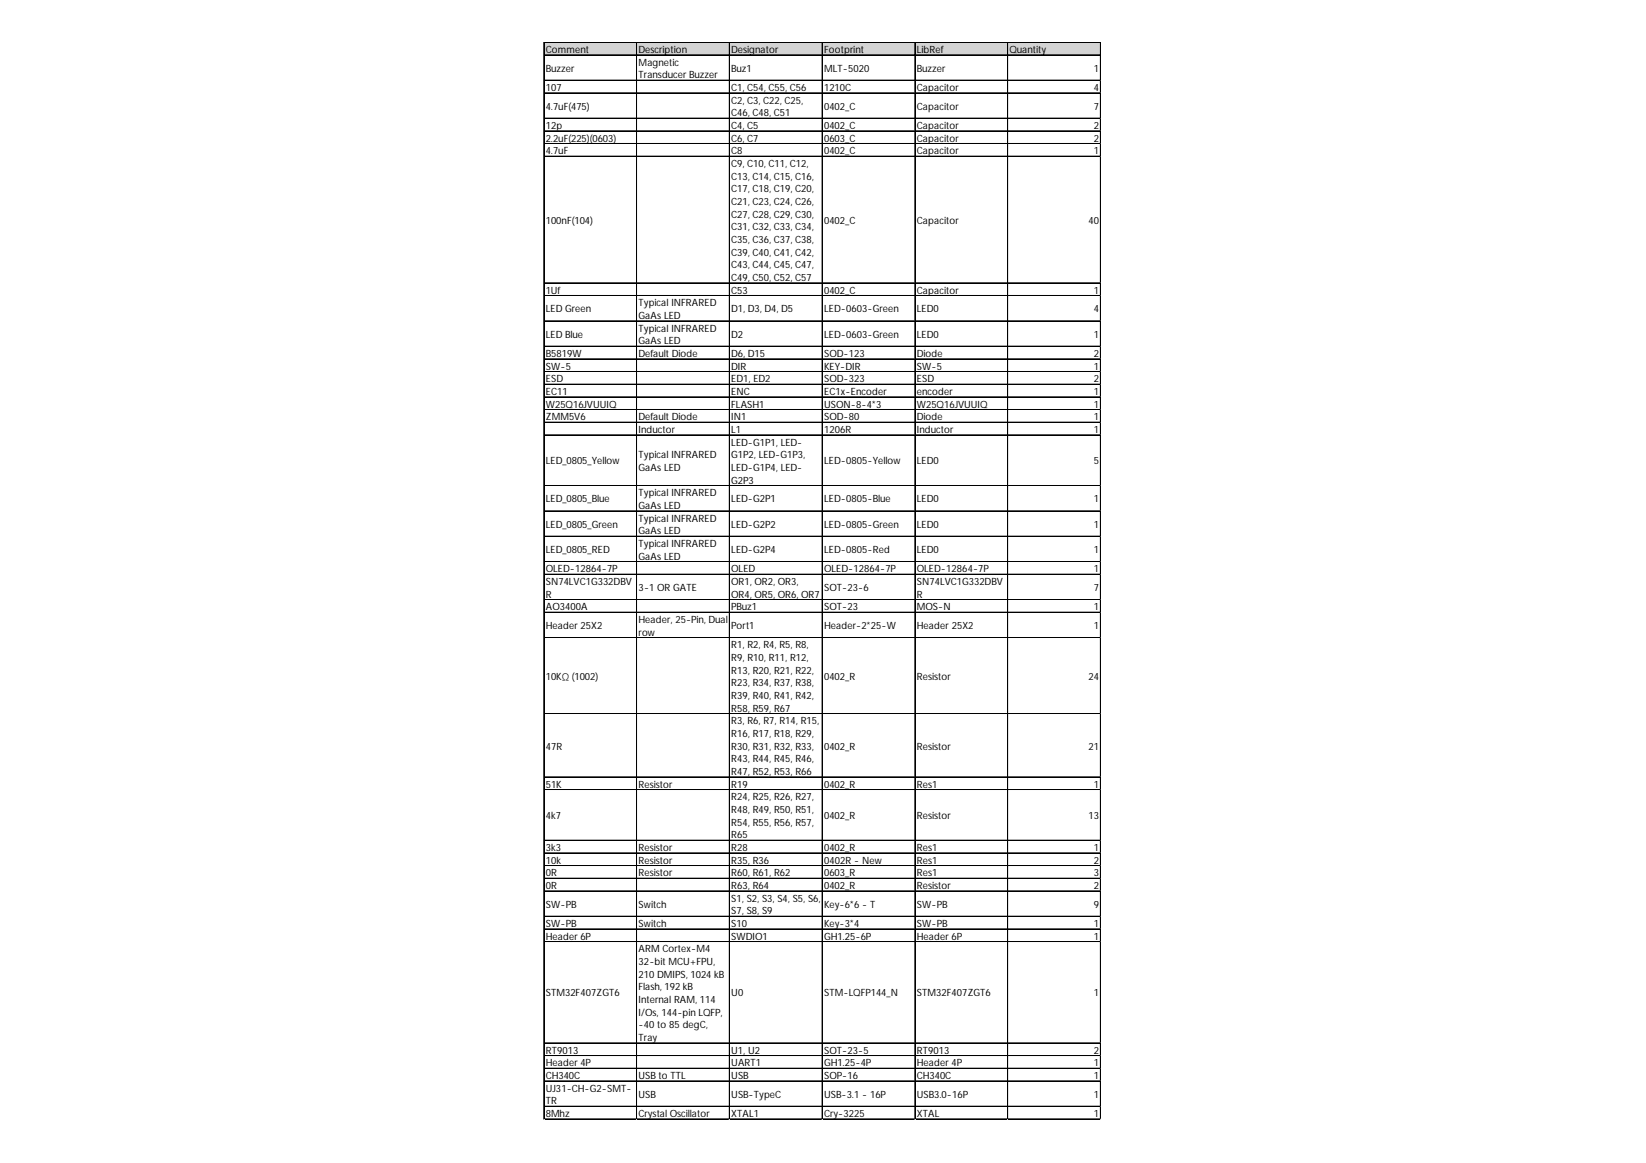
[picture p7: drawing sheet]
<svg xmlns="http://www.w3.org/2000/svg" width="297mm" height="210mm" viewBox="0 0 297 210" stroke-linecap="round" stroke-linejoin="round" font-family="sans-serif">
<defs><g id="words">
<g font-size="1.8">
<text x="98.5" y="9.5">Comment</text>
<text x="115.2" y="9.5">Description</text>
<text x="115.2" y="11.8">Magnetic</text>
<text x="132" y="9.5">Designator</text>
<text x="148.7" y="9.5">Footprint</text>
<text x="165.5" y="9.5">LibRef</text>
<text x="182.2" y="9.5">Quantity</text>
<text x="98.5" y="12.9">Buzzer</text>
<text x="98.5" y="16.4">107</text>
<text x="115.2" y="14.1">Transducer Buzzer</text>
<text x="132" y="12.9">Buz1</text>
<text x="132" y="16.4">C1, C54, C55, C56</text>
<text x="148.7" y="12.9">MLT-5020</text>
<text x="148.7" y="16.4">1210C</text>
<text x="165.5" y="12.9">Buzzer</text>
<text x="165.5" y="16.4">Capacitor</text>
<text x="197.4" y="12.9">1</text>
<text x="197.4" y="16.4">4</text>
<text x="98.5" y="19.8">4.7uF(475)</text>
<text x="98.5" y="23.3">12p</text>
<text x="132" y="18.7">C2, C3, C22, C25,</text>
<text x="132" y="21">C46, C48, C51</text>
<text x="132" y="23.3">C4, C5</text>
<text x="148.7" y="19.8">0402_C</text>
<text x="148.7" y="23.3">0402_C</text>
<text x="165.5" y="19.8">Capacitor</text>
<text x="165.5" y="23.3">Capacitor</text>
<text x="197.4" y="19.8">7</text>
<text x="197.4" y="23.3">2</text>
<text x="98.5" y="25.6">2.2uF(225)(0603)</text>
<text x="98.5" y="27.8">4.7uF</text>
<text x="132" y="25.6">C6, C7</text>
<text x="132" y="27.8">C8</text>
<text x="148.7" y="25.6">0603_C</text>
<text x="148.7" y="27.8">0402_C</text>
<text x="165.5" y="25.6">Capacitor</text>
<text x="165.5" y="27.8">Capacitor</text>
<text x="197.4" y="25.6">2</text>
<text x="197.4" y="27.8">1</text>
<text x="132" y="30.1">C9, C10, C11, C12,</text>
<text x="132" y="32.4">C13, C14, C15, C16,</text>
<text x="132" y="34.7">C17, C18, C19, C20,</text>
<text x="98.5" y="40.4">100nF(104)</text>
<text x="132" y="37">C21, C23, C24, C26,</text>
<text x="132" y="39.3">C27, C28, C29, C30,</text>
<text x="132" y="41.6">C31, C32, C33, C34,</text>
<text x="148.7" y="40.4">0402_C</text>
<text x="165.5" y="40.4">Capacitor</text>
<text x="196.4" y="40.4">40</text>
<text x="132" y="43.8">C35, C36, C37, C38,</text>
<text x="132" y="46.1">C39, C40, C41, C42,</text>
<text x="98.5" y="53">1Uf</text>
<text x="132" y="48.4">C43, C44, C45, C47,</text>
<text x="132" y="50.7">C49, C50, C52, C57</text>
<text x="132" y="53">C53</text>
<text x="148.7" y="53">0402_C</text>
<text x="165.5" y="53">Capacitor</text>
<text x="197.4" y="53">1</text>
<text x="98.5" y="56.4">LED Green</text>
<text x="115.2" y="55.3">Typical INFRARED</text>
<text x="115.2" y="57.6">GaAs LED</text>
<text x="115.2" y="59.8">Typical INFRARED</text>
<text x="132" y="56.4">D1, D3, D4, D5</text>
<text x="148.7" y="56.4">LED-0603-Green</text>
<text x="165.5" y="56.4">LED0</text>
<text x="197.4" y="56.4">4</text>
<text x="98.5" y="60.9">LED Blue</text>
<text x="98.5" y="64.4">B5819W</text>
<text x="115.2" y="62.1">GaAs LED</text>
<text x="115.2" y="64.4">Default Diode</text>
<text x="132" y="60.9">D2</text>
<text x="132" y="64.4">D6, D15</text>
<text x="148.7" y="60.9">LED-0603-Green</text>
<text x="148.7" y="64.4">SOD-123</text>
<text x="165.5" y="60.9">LED0</text>
<text x="165.5" y="64.4">Diode</text>
<text x="197.4" y="60.9">1</text>
<text x="197.4" y="64.4">2</text>
<text x="98.5" y="66.7">SW-5</text>
<text x="98.5" y="69">ESD</text>
<text x="98.5" y="71.3">EC11</text>
<text x="132" y="66.7">DIR</text>
<text x="132" y="69">ED1, ED2</text>
<text x="132" y="71.3">ENC</text>
<text x="148.7" y="66.7">KEY-DIR</text>
<text x="148.7" y="69">SOD-323</text>
<text x="148.7" y="71.3">EC1x-Encoder</text>
<text x="165.5" y="66.7">SW-5</text>
<text x="165.5" y="69">ESD</text>
<text x="165.5" y="71.3">encoder</text>
<text x="197.4" y="66.7">1</text>
<text x="197.4" y="69">2</text>
<text x="197.4" y="71.3">1</text>
<text x="98.5" y="73.6">W25Q16JVUUIQ</text>
<text x="98.5" y="75.8">ZMM5V6</text>
<text x="115.2" y="75.8">Default Diode</text>
<text x="132" y="73.6">FLASH1</text>
<text x="132" y="75.8">IN1</text>
<text x="148.7" y="73.6">USON-8-4*3</text>
<text x="148.7" y="75.8">SOD-80</text>
<text x="165.5" y="73.6">W25Q16JVUUIQ</text>
<text x="165.5" y="75.8">Diode</text>
<text x="197.4" y="73.6">1</text>
<text x="197.4" y="75.8">1</text>
<text x="98.5" y="83.8">LED_0805_Yellow</text>
<text x="115.2" y="78.1">Inductor</text>
<text x="115.2" y="82.7">Typical INFRARED</text>
<text x="132" y="78.1">L1</text>
<text x="132" y="80.4">LED-G1P1, LED-</text>
<text x="132" y="82.7">G1P2, LED-G1P3,</text>
<text x="148.7" y="78.1">1206R</text>
<text x="148.7" y="83.8">LED-0805-Yellow</text>
<text x="165.5" y="78.1">Inductor</text>
<text x="165.5" y="83.8">LED0</text>
<text x="197.4" y="78.1">1</text>
<text x="197.4" y="83.8">5</text>
<text x="115.2" y="85">GaAs LED</text>
<text x="115.2" y="89.6">Typical INFRARED</text>
<text x="132" y="85">LED-G1P4, LED-</text>
<text x="132" y="87.3">G2P3</text>
<text x="98.5" y="90.7">LED_0805_Blue</text>
<text x="98.5" y="95.2">LED_0805_Green</text>
<text x="115.2" y="91.9">GaAs LED</text>
<text x="115.2" y="94.1">Typical INFRARED</text>
<text x="132" y="90.7">LED-G2P1</text>
<text x="132" y="95.2">LED-G2P2</text>
<text x="148.7" y="90.7">LED-0805-Blue</text>
<text x="148.7" y="95.2">LED-0805-Green</text>
<text x="165.5" y="90.7">LED0</text>
<text x="165.5" y="95.2">LED0</text>
<text x="197.4" y="90.7">1</text>
<text x="197.4" y="95.2">1</text>
<text x="98.5" y="99.8">LED_0805_RED</text>
<text x="115.2" y="96.4">GaAs LED</text>
<text x="115.2" y="98.7">Typical INFRARED</text>
<text x="115.2" y="101">GaAs LED</text>
<text x="132" y="99.8">LED-G2P4</text>
<text x="148.7" y="99.8">LED-0805-Red</text>
<text x="165.5" y="99.8">LED0</text>
<text x="197.4" y="99.8">1</text>
<text x="98.5" y="103.3">OLED-12864-7P</text>
<text x="98.5" y="105.6">SN74LVC1G332DBV</text>
<text x="98.5" y="107.9">R</text>
<text x="115.2" y="106.7">3-1 OR GATE</text>
<text x="132" y="103.3">OLED</text>
<text x="132" y="105.6">OR1, OR2, OR3,</text>
<text x="132" y="107.9">OR4, OR5, OR6, OR7</text>
<text x="148.7" y="103.3">OLED-12864-7P</text>
<text x="148.7" y="106.7">SOT-23-6</text>
<text x="165.5" y="103.3">OLED-12864-7P</text>
<text x="165.5" y="105.6">SN74LVC1G332DBV</text>
<text x="165.5" y="107.9">R</text>
<text x="197.4" y="103.3">1</text>
<text x="197.4" y="106.7">7</text>
<text x="98.5" y="110.1">AO3400A</text>
<text x="98.5" y="113.5">Header 25X2</text>
<text x="115.2" y="112.4">Header, 25-Pin, Dual</text>
<text x="132" y="110.1">PBuz1</text>
<text x="132" y="113.5">Port1</text>
<text x="148.7" y="110.1">SOT-23</text>
<text x="148.7" y="113.5">Header-2*25-W</text>
<text x="165.5" y="110.1">MOS-N</text>
<text x="165.5" y="113.5">Header 25X2</text>
<text x="197.4" y="110.1">1</text>
<text x="197.4" y="113.5">1</text>
<text x="115.2" y="114.7">row</text>
<text x="132" y="117">R1, R2, R4, R5, R8,</text>
<text x="132" y="119.3">R9, R10, R11, R12,</text>
<text x="98.5" y="122.7">10KΩ (1002)</text>
<text x="132" y="121.6">R13, R20, R21, R22,</text>
<text x="132" y="123.9">R23, R34, R37, R38,</text>
<text x="148.7" y="122.7">0402_R</text>
<text x="165.5" y="122.7">Resistor</text>
<text x="196.4" y="122.7">24</text>
<text x="132" y="126.1">R39, R40, R41, R42,</text>
<text x="132" y="128.4">R58, R59, R67</text>
<text x="132" y="130.7">R3, R6, R7, R14, R15,</text>
<text x="98.5" y="135.3">47R</text>
<text x="132" y="133">R16, R17, R18, R29,</text>
<text x="132" y="135.3">R30, R31, R32, R33,</text>
<text x="132" y="137.6">R43, R44, R45, R46,</text>
<text x="148.7" y="135.3">0402_R</text>
<text x="165.5" y="135.3">Resistor</text>
<text x="196.4" y="135.3">21</text>
<text x="98.5" y="142.2">51K</text>
<text x="115.2" y="142.2">Resistor</text>
<text x="132" y="139.9">R47, R52, R53, R66</text>
<text x="132" y="142.2">R19</text>
<text x="148.7" y="142.2">0402_R</text>
<text x="165.5" y="142.2">Res1</text>
<text x="197.4" y="142.2">1</text>
<text x="98.5" y="147.8">4k7</text>
<text x="132" y="144.4">R24, R25, R26, R27,</text>
<text x="132" y="146.7">R48, R49, R50, R51,</text>
<text x="132" y="149">R54, R55, R56, R57,</text>
<text x="148.7" y="147.8">0402_R</text>
<text x="165.5" y="147.8">Resistor</text>
<text x="196.4" y="147.8">13</text>
<text x="98.5" y="153.6">3k3</text>
<text x="98.5" y="155.9">10k</text>
<text x="115.2" y="153.6">Resistor</text>
<text x="115.2" y="155.9">Resistor</text>
<text x="132" y="151.3">R65</text>
<text x="132" y="153.6">R28</text>
<text x="132" y="155.9">R35, R36</text>
<text x="148.7" y="153.6">0402_R</text>
<text x="148.7" y="155.9">0402R - New</text>
<text x="165.5" y="153.6">Res1</text>
<text x="165.5" y="155.9">Res1</text>
<text x="197.4" y="153.6">1</text>
<text x="197.4" y="155.9">2</text>
<text x="98.5" y="158.2">0R</text>
<text x="98.5" y="160.4">0R</text>
<text x="115.2" y="158.2">Resistor</text>
<text x="132" y="158.2">R60, R61, R62</text>
<text x="132" y="160.4">R63, R64</text>
<text x="148.7" y="158.2">0603_R</text>
<text x="148.7" y="160.4">0402_R</text>
<text x="165.5" y="158.2">Res1</text>
<text x="165.5" y="160.4">Resistor</text>
<text x="197.4" y="158.2">3</text>
<text x="197.4" y="160.4">2</text>
<text x="98.5" y="163.8">SW-PB</text>
<text x="98.5" y="167.3">SW-PB</text>
<text x="115.2" y="163.8">Switch</text>
<text x="115.2" y="167.3">Switch</text>
<text x="132" y="162.7">S1, S2, S3, S4, S5, S6,</text>
<text x="132" y="165">S7, S8, S9</text>
<text x="132" y="167.3">S10</text>
<text x="148.7" y="163.8">Key-6*6 - T</text>
<text x="148.7" y="167.3">Key-3*4</text>
<text x="165.5" y="163.8">SW-PB</text>
<text x="165.5" y="167.3">SW-PB</text>
<text x="197.4" y="163.8">9</text>
<text x="197.4" y="167.3">1</text>
<text x="98.5" y="169.6">Header 6P</text>
<text x="115.2" y="171.9">ARM Cortex-M4</text>
<text x="132" y="169.6">SWDIO1</text>
<text x="148.7" y="169.6">GH1.25-6P</text>
<text x="165.5" y="169.6">Header 6P</text>
<text x="197.4" y="169.6">1</text>
<text x="98.5" y="179.8">STM32F407ZGT6</text>
<text x="115.2" y="174.2">32-bit MCU+FPU,</text>
<text x="115.2" y="176.4">210 DMIPS, 1024 kB</text>
<text x="115.2" y="178.7">Flash, 192 kB</text>
<text x="132" y="179.8">U0</text>
<text x="148.7" y="179.8">STM-LQFP144_N</text>
<text x="165.5" y="179.8">STM32F407ZGT6</text>
<text x="197.4" y="179.8">1</text>
<text x="115.2" y="181">Internal RAM, 114</text>
<text x="115.2" y="183.3">I/Os, 144-pin LQFP,</text>
<text x="115.2" y="185.6">-40 to 85 degC,</text>
<text x="98.5" y="190.2">RT9013</text>
<text x="115.2" y="187.9">Tray</text>
<text x="132" y="190.2">U1, U2</text>
<text x="148.7" y="190.2">SOT-23-5</text>
<text x="165.5" y="190.2">RT9013</text>
<text x="197.4" y="190.2">2</text>
<text x="98.5" y="192.5">Header 4P</text>
<text x="98.5" y="194.7">CH340C</text>
<text x="98.5" y="197">UJ31-CH-G2-SMT-</text>
<text x="115.2" y="194.7">USB to TTL</text>
<text x="132" y="192.5">UART1</text>
<text x="132" y="194.7">USB</text>
<text x="148.7" y="192.5">GH1.25-4P</text>
<text x="148.7" y="194.7">SOP-16</text>
<text x="165.5" y="192.5">Header 4P</text>
<text x="165.5" y="194.7">CH340C</text>
<text x="197.4" y="192.5">1</text>
<text x="197.4" y="194.7">1</text>
<text x="98.5" y="199.3">TR</text>
<text x="98.5" y="201.6">8Mhz</text>
<text x="115.2" y="198.1">USB</text>
<text x="115.2" y="201.6">Crystal Oscillator</text>
<text x="132" y="198.1">USB-TypeC</text>
<text x="132" y="201.6">XTAL1</text>
<text x="148.7" y="198.1">USB-3.1 - 16P</text>
<text x="148.7" y="201.6">Cry-3225</text>
<text x="165.5" y="198.1">USB3.0-16P</text>
<text x="165.5" y="201.6">XTAL</text>
<text x="197.4" y="198.1">1</text>
<text x="197.4" y="201.6">1</text>
</g>
</g></defs>
<path d="M98.2 7.7h100.5v2.3h-100.5z" fill="#d3d3d3"/>
<g fill="none" stroke="#000" stroke-width=".18">
<path d="M98.1 7.6v194.5M98.2 7.6v194.5M98.2 7.6h100.5M98.2 7.7h100.5M98.2 9.9h100.5M98.2 10h100.5M98.2 14.5h100.5M98.2 16.7h100.5M98.2 16.8h100.5M114.9 7.7v194.4M131.6 7.7v194.4M131.7 7.7v194.4"/>
<path d="M148.4 7.7v194.4M165.1 7.7v194.4M165.2 7.7v194.4M181.8 7.7v194.4M181.9 7.7v194.4M198.6 7.7v194.4M98.2 21.3h100.5M98.2 21.4h100.5M98.2 23.6h100.5M98.2 23.7h100.5M98.2 25.9h100.5M98.2 26h100.5"/>
<path d="M98.2 28.2h100.5M98.2 51h100.5M98.2 51.1h100.5M98.2 53.3h100.5M98.2 53.4h100.5M98.2 57.9h100.5M98.2 58h100.5M98.2 62.5h100.5M98.2 64.8h100.5M98.2 67h100.5M98.2 67.1h100.5M98.2 69.3h100.5"/>
<path d="M98.2 69.4h100.5M98.2 71.6h100.5M98.2 71.7h100.5M98.2 73.9h100.5M98.2 74h100.5M98.2 76.2h100.5M98.2 76.3h100.5M98.2 78.5h100.5M98.2 87.6h100.5M98.2 87.7h100.5M98.2 92.2h100.5M98.2 92.3h100.5"/>
<path d="M98.2 96.8h100.5M98.2 101.3h100.5M98.2 101.4h100.5M98.2 103.6h100.5M98.2 103.7h100.5M98.2 108.2h100.5M98.2 108.3h100.5M98.2 110.5h100.5M98.2 115.1h100.5M98.2 128.8h100.5M98.2 140.2h100.5M98.2 140.3h100.5"/>
<path d="M98.2 142.5h100.5M98.2 142.6h100.5M98.2 151.6h100.5M98.2 151.7h100.5M98.2 153.9h100.5M98.2 154h100.5M98.2 156.2h100.5M98.2 156.3h100.5M98.2 158.5h100.5M98.2 158.6h100.5M98.2 160.8h100.5M98.2 165.4h100.5"/>
<path d="M98.2 167.6h100.5M98.2 167.7h100.5M98.2 169.9h100.5M98.2 170h100.5M98.2 188.2h100.5M98.2 188.3h100.5M98.2 190.5h100.5M98.2 190.6h100.5M98.2 192.8h100.5M98.2 192.9h100.5M98.2 195.1h100.5M98.2 199.7h100.5"/>
<path d="M98.2 201.9h100.5M98.2 202h100.5"/>
</g>
<path d="M98.1 202.1h.1" fill="none" stroke="#d4d4d4" stroke-width=".18"/>
<path d="M98.1 202.1h.1z" fill="#d4d4d4"/>
<path d="M114.9 202.1h.1" fill="none" stroke="#d4d4d4" stroke-width=".18"/>
<path d="M114.9 202.1h.1z" fill="#d4d4d4"/>
<path d="M131.6 202.1h.1" fill="none" stroke="#d4d4d4" stroke-width=".18"/>
<path d="M131.6 202.1h.1z" fill="#d4d4d4"/>
<path d="M148.4 202.1h.1" fill="none" stroke="#d4d4d4" stroke-width=".18"/>
<path d="M148.4 202.1h.1z" fill="#d4d4d4"/>
<path d="M165.1 202.1h.1" fill="none" stroke="#d4d4d4" stroke-width=".18"/>
<path d="M165.1 202.1h.1z" fill="#d4d4d4"/>
<path d="M181.8 202.1h.1" fill="none" stroke="#d4d4d4" stroke-width=".18"/>
<path d="M181.8 202.1h.2z" fill="#d4d4d4"/>
<path d="M198.6 202.1h.1" fill="none" stroke="#d4d4d4" stroke-width=".18"/>
<path d="M198.6 202.1h.1z" fill="#d4d4d4"/>
<use href="#words"/>
</svg>
